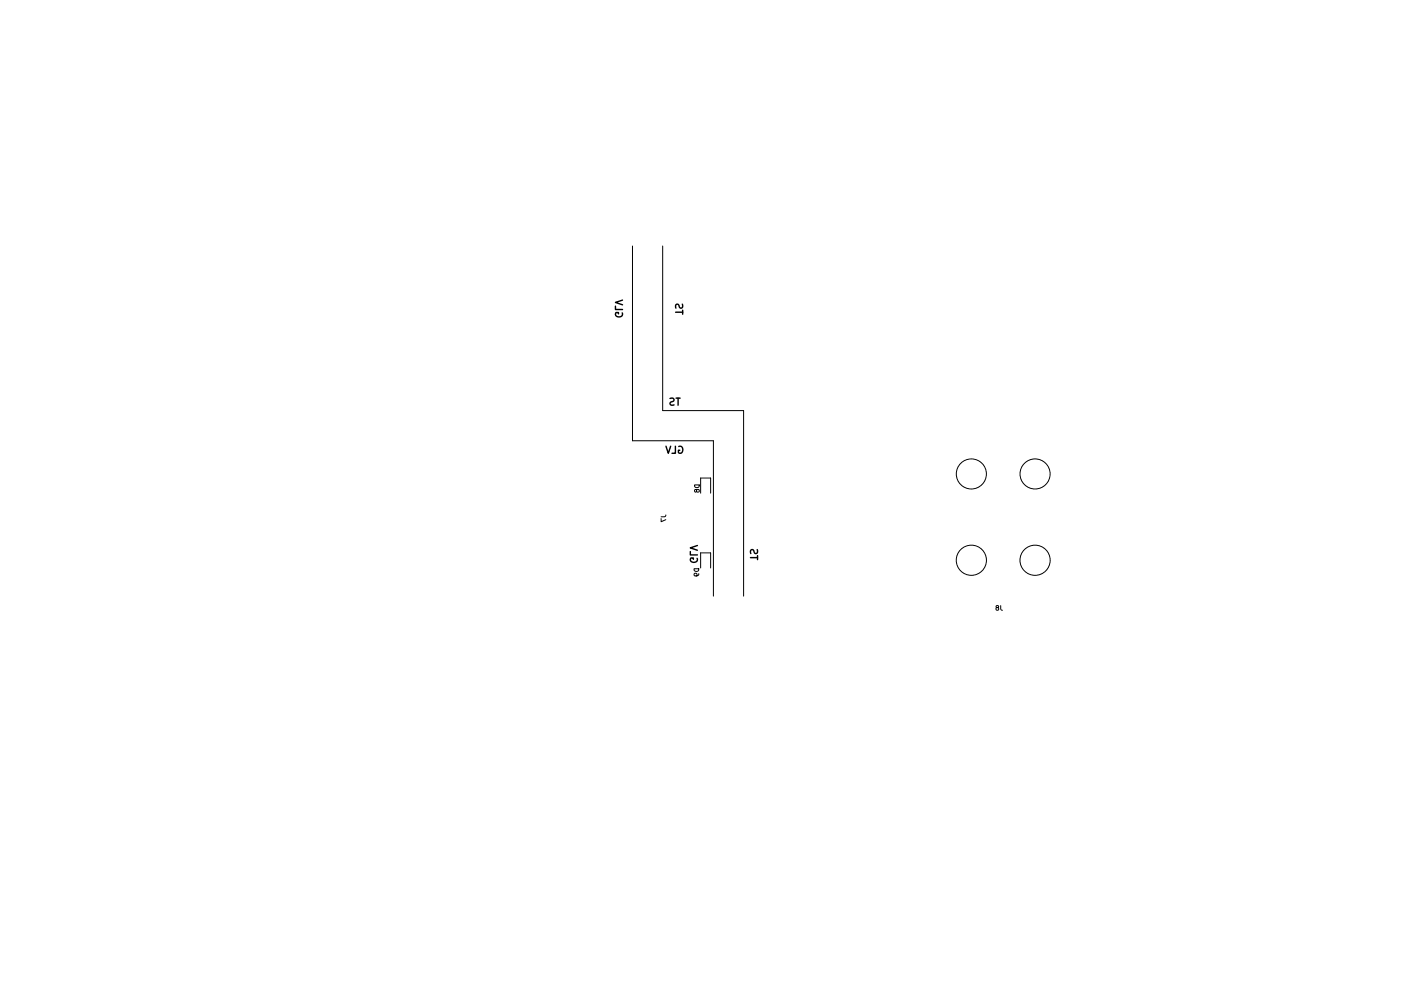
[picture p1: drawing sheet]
<svg xmlns="http://www.w3.org/2000/svg" width="297mm" height="210mm" viewBox="0 0 297 210" stroke-linecap="round" stroke-linejoin="round" font-family="sans-serif">
<g fill="none" stroke="#000" stroke-width=".3">
<path d="M130.5 65v.7h1.5M131.9 66.4a.7 .7 0 0 1-.7 .8 .7 .7 0 0 1-.6-.8l.5-.1v.3M132 63.7l-1.5 .5 1.5 .5M143.2 66.2h1.5M144.7 64.5v.6l-.2 .3-.4-.2-.3-.6h-.4l-.2 .2 .1 .6M144.7 65.8v.9M141.2 94.7l.5 1.5 .5-1.5M142.1 84.5h.5l.3 .3-.1 .3-.7 .3v.4l.2 .2 .6-.1M143.2 94.7v1.5h-.7M143.3 84.5h.9M143.8 84.5v1.5M143.9 94.7a.7 .7 0 0 1 .9 .7 .7 .7 0 0 1-.9 .7l-.1-.6h.3"/>
<path d="M146.4 117v.7h1.5M147.8 118.5a.7 .7 0 0 1-.7 .8 .7 .7 0 0 1-.7-.8l.6-.1v.3M147.9 115.7l-1.5 .5 1.5 .5M159.1 118.3h1.5M160.5 116.6l.1 .6-.3 .3-.3-.2-.3-.6h-.4l-.2 .2 .1 .6M160.6 117.9v.8"/>
</g>
<g fill="none" stroke="#000" stroke-width=".21">
<path d="M134.1 52.2v41.3h17.2v33M140.5 52.2v34.9h17.2v39.4M140.2 110v.7l1-.4M141.2 109.3l-.2 .3h-.8M147.3 102.9h1a.51 .51 0 0 1-.5 .6 .51 .51 0 0 1-.5-.6zM147.7 104l-.3-.1-.1 .4 .3 .1 .3-.6 .4 .2-.2 .4-.4-.2M148.5 104.6v-3.2h2.2v3.2M147.2 120.7h1a.51 .51 0 0 1-.5 .5 .51 .51 0 0 1-.5-.5zM148.2 121.7l-.3 .4-.6 .1-.1-.2v-.3h.5l.1 .3-.2 .2M148.5 120.5v-3.2h2.2v3.2M211.4 128.9l-.2 .2 .2 .4 .2-.1 .1-.3-.5-.3 .1-.3 .4 .1-.1 .3M212.2 128.5v.8l.4 .2"/>
<circle cx="205.9" cy="100.6" r="3.2"/>
<circle cx="205.9" cy="118.9" r="3.2"/>
<circle cx="219.5" cy="100.6" r="3.2"/>
<circle cx="219.5" cy="118.9" r="3.2"/>
</g>
</svg>
